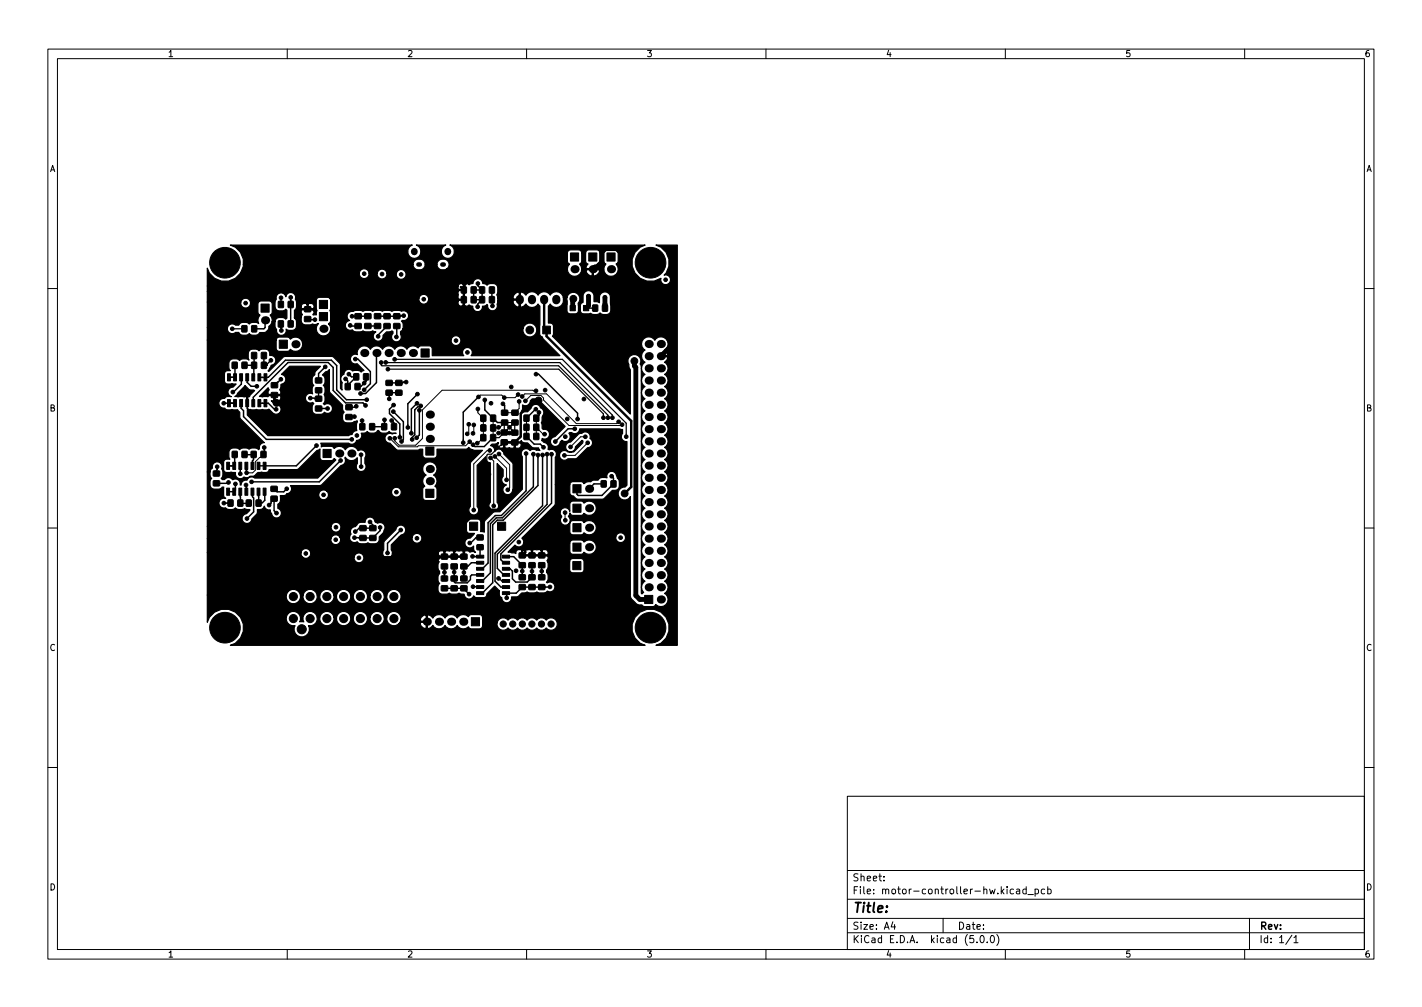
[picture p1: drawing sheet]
<svg xmlns="http://www.w3.org/2000/svg" width="297mm" height="210mm" viewBox="0 0 297 210" stroke-linecap="round" stroke-linejoin="round" font-family="sans-serif">
<defs><g id="words">
<text font-size="2.8" x="178" y="190.6">Title:</text>
<g font-size="2.1">
<text x="178" y="184">Sheet:</text>
<text x="178" y="186.7">File: motor-controller-hw.kicad_pcb</text>
<text x="178" y="196.9">KiCad E.D.A. kicad (5.0.0)</text>
<text x="178" y="194.1">Size: A4</text>
<text x="200" y="194.1">Date:</text>
<text x="263" y="194.1">Rev:</text>
<text x="263" y="196.9">Id: 1/1</text>
</g>
<g font-size="1.8">
<text x="35" y="11.9">1</text>
<text x="85" y="11.9">2</text>
<text x="135" y="11.9">3</text>
<text x="185" y="11.9">4</text>
<text x="235" y="11.9">5</text>
<text x="285" y="11.9">6</text>
<text x="10.3" y="35.9">A</text>
<text x="285.3" y="35.9">A</text>
<text x="10.3" y="85.9">B</text>
<text x="285.3" y="85.9">B</text>
<text x="10.3" y="135.9">C</text>
<text x="285.3" y="135.9">C</text>
<text x="10.3" y="185.9">D</text>
<text x="285.3" y="185.9">D</text>
<text x="35" y="199.9">1</text>
<text x="85" y="199.9">2</text>
<text x="135" y="199.9">3</text>
<text x="185" y="199.9">4</text>
<text x="235" y="199.9">5</text>
<text x="285" y="199.9">6</text>
</g>
</g></defs>
<g fill="none" stroke="#000" stroke-width=".21">
<path d="M10 10.2h277v190.1h-277zM12 12.2h273v186.1h-273zM60 10.2v2M110 10.2v2M160 10.2v2M210 10.2v2M260 10.2v2M10 60.2h2M285 60.2h2M55 94.9l-1.7 1.5v1.8l-.5 .5h-1.3M81.4 91.5l1.8 1.8h4l.2-.2h9.9l.8-.9M97.9 88.6v1.7l-.3 .3"/>
<path d="M99 88.7v1.6l-.2 .2M99.8 85.4v.8l1.2 1.1v4.1l-1.3 1.1M101 89.3v.1M102.3 94.1h-.5l-2.8 2.8v9.6M102.5 95.6l.6 .7v9.3M103 89.3v.1M103 87.3v4.1M103.4 95.3l2.4 2.5v2.4M104.2 94.8l2.3 2.2v4.9l-.4 .4M105.3 92.3v1.5l-.1 .1M105.4 88.2h2.2M105.4 88.2l1 1"/>
<path d="M108.2 82.4l-.6 .6h-2.3l-.5-.5h-4.5l-.4 .4M108.4 83.8v1.5l-.8 .9h-2.2M109.1 82.8l.5-.6h4.6l6.2 6.2h8.4l.4-.3M109.8 83.7l1.1-1.1h2.1l.5 .5v.4l5.4 5.3h10.9l.1-.1M110 87.3v3.8M112 81.6l-.7-.1h-19l-4.1 4.1v6l-1.4 1.4h-3.4l-1-1v-.5M112 89.2l1.5 1.5h.3M112.6 86.1v.6l-.6 .6v3.8M119.2 93.3h.1M122.3 91.2h-1l-2.1 2.1M122.8 92.5l-2.7 2.6h-2.2M10 110.2h2"/>
<path d="M118 107l.1 1.6M285 110.2h2M10 160.2h2M177 166.3h108v32h-108zM285 160.2h2M60 198.3v2M110 198.3v2M160 198.3v2M177 194.8h108M177 191.8h108M177 187.8h108M177 181.8h108"/>
<path d="M184.6 183.8v.1M184.6 183v.1M186.5 192.5l-.4 1h1M186.9 193v1M197 191.8v3M204.1 196.7v.1M204.9 195.4l.2-.1a.8 .8 0 0 1 .5 .8 .8 .8 0 0 1-.5 .7 1 1 0 0 1-.2-1.4zM206.2 196.7v.1M207 195.5l.2-.2a.8 .8 0 0 1 .5 .8 .8 .8 0 0 1-.5 .7l-.2-.1-.1-.4zM208.2 195.1a1.72 1.72 0 0 1 0 2.3M210 198.3v2M211.7 185.7l-.4-.1-.3 .3 .1 .7h.6"/>
<path d="M212.4 185.7h.5l.1 .9M213 186l-.5 .1-.2 .2 .2 .3h.5M214.4 185.7l-.5-.1-.3 .3 .2 .7h.6M214.4 185.1v1.5M214.7 186.8h1.2M216.2 185.7l.4-.1 .3 .3-.1 .7h-.6M216.2 185.6v1.5M218.2 185.7l-.4-.1-.3 .3 .1 .7h.6M218.9 185.7l.4-.1 .3 .3-.2 .7h-.5M218.9 185.1v1.5M260 198.3v2M261 191.8v6.5"/>
<path d="M269.9 195.3l-1.3 1.9M270.3 195.8l.4-.5v1.5M270.3 196.8h.8"/>
</g>
<g fill="#000" stroke="#000" stroke-width=".21">
<path d="M96.4 59.9h1v1.3h-1zM98.4 59.9h1.1l-.1 1.3h-1zM100.2 59.9h1v1.3h-1zM102.3 59.9h1l-.1 1.3h-1zM119.2 52.8h1.7v1.7h-1.7zM123 52.8h1.7v1.7h-1.7zM126.8 52.8h1.7v1.7h-1.7zM47.5 78h.6v1.5h-.6zM48.5 75.6l1 .1v1.2h-1zM48.8 78h.6v1.5h-.6zM50.1 78h.6v1.5h-.6zM50.5 68h1.1l-.1 1.3h-1z"/>
<path d="M50.6 75.6l1 .1v1.2h-1zM51.3 78h.6v1.5h-.6zM52.6 78h.6v1.5h-.6zM52.6 73.6h1v1.3l-1-.1zM52.6 75.6l1 .1v1.2h-1zM52.6 68h1v1.3h-1zM53.9 78h.6v1.5h-.6zM54.5 63.5h1.7v1.7h-1.7zM54.6 73.6h1v1.3l-1-.1zM54.6 75.6l1 .1v1.2h-1zM55.1 78h.6v1.5h-.6zM56.7 79.9h1.2l.1 1h-1.3z"/>
<path d="M58.2 67h1l-.1 1.3-1-.1zM58.2 62.9l1 .1v1.2h-1zM58.3 71h1.7v1.7h-1.7zM60.2 67h1v1.3l-1-.1zM60.2 62.9l1 .1v1.2h-1zM63.6 64.1h1.3v1h-1.2zM63.6 66.1h1.3v1h-1.2zM66.7 65.3h1.7v1.7h-1.7zM66.7 62.7h1.7v1.7h-1.7zM65.9 78.9h1.3v1l-1.3 .1zM73.9 78.1h1v1.2h-1zM74.2 67.6h1.2v1h-1.2z"/>
<path d="M74.2 65.5h1.2v1h-1.2zM76 78.1h1l-.1 1.2h-1zM76.2 65.5h1.2l.1 1h-1.3zM76.2 67.6l1.2-.1 .1 1-1.3 .1zM78.2 65.5h1.3v1h-1.2zM78.2 67.6l1.3-.1v1l-1.2 .1zM80.2 65.5h1.3v1h-1.3zM80.2 67.6h1.3v1h-1.3zM80.7 79.4h1.2v1l-1.2 .1zM82.3 65.5h1.2v1h-1.2zM82.3 67.6h1.2v1h-1.2zM82.7 79.4h1.2l.1 1-1.3 .1z"/>
<path d="M87.9 72.9h1.7v1.7h-1.7zM96.4 62h1v1.2h-1zM98.4 62h1.1l-.1 1.2h-1zM100.2 62h1v1.2h-1zM102.3 62h1l-.1 1.2h-1zM113.4 68.1h1.6v1.6h-1.6zM119.1 63.8h1.1v1.1h-1.1zM121.9 63.8h1.1v1.1h-1.1zM123.8 63.7h1v1.3l-1-.1zM125.9 63.7h1v1.3l-1-.1zM44.6 98.4l1.2-.1 .1 1.1h-1.3zM47.4 96.5h.6v1.5h-.6z"/>
<path d="M47.5 83.4h.6v1.5h-.6zM48.6 96.5h.6v1.5h-.6zM48.5 94.3h1v1.2h-1zM48.8 83.4h.6v1.5h-.6zM49.9 96.5h.6v1.5h-.6zM50.1 83.4h.6v1.5h-.6zM50.6 94.3h1v1.2h-1zM51.2 96.5h.6v1.5h-.6zM51.3 83.4h.6v1.5h-.6zM52.4 96.5h.6v1.5h-.6zM52.6 83.4h.6v1.5h-.6zM52.5 94.3h1v1.2h-1z"/>
<path d="M53.7 96.5h.6v1.5h-.6zM53.9 83.4h.6v1.5h-.6zM54.5 94.3h1.1l-.1 1.2h-1zM55 96.5h.6v1.5h-.6zM55.1 83.4h.6v1.5h-.6zM56.7 82h1.2l.1 1h-1.3zM65.9 81h1.3v1h-1.3zM65.9 84.8h1.3v1h-1.3zM65.9 82.7h1.3v1l-1.3 .1zM67.5 93.8h1.7v1.7h-1.7zM72.1 80.1h1.1l-.1 1.3-1-.1zM72.3 86.6h1.2v1h-1.2z"/>
<path d="M72.3 84.5h1.2v1h-1.2zM74.2 80.1h1v1.3l-1-.1zM75.2 88.5h1v1.2h-1zM77.2 88.5h1.1l-.1 1.2h-1zM79.8 88.5h1l-.1 1.2h-1zM80.7 81.5h1.2v1h-1.2zM81.8 88.5h1v1.2h-1zM82.7 81.5h1.2l.1 1h-1.3zM88.9 93.3h1.7v1.7h-1.7zM100.5 90.8h1l-.1 1.2h-1zM100.5 86.7h1l-.1 1.3-1-.1zM100.5 88.7h1l-.1 1.3h-1z"/>
<path d="M102.5 90.8h1v1.2h-1zM102.5 86.7h1v1.3l-1-.1zM102.5 88.7h1v1.3h-1zM104.7 91.8h1.2l.1 1-1.3 .1zM104.7 89.8h1.2l.1 1h-1.3zM104.8 87.7h1.2l.1 1h-1.3zM104.8 85.7l1.2-.1 .1 1.1h-1.3zM106.9 89.8h1.2l.1 1-1.3 .1zM106.9 91.9h1.2l.1 1h-1.3zM106.9 85.7l1.3-.1v1.1h-1.2zM106.9 87.7h1.3v1h-1.2zM109.5 86.7h1v1.3l-1-.1z"/>
<path d="M109.5 90.5h1v1.3l-1-.1zM109.5 88.6h1v1.3l-1-.1zM111.5 86.7h1v1.3l-1-.1zM111.5 90.5h1v1.3l-1-.1zM111.5 88.6h1v1.3l-1-.1zM44.6 100.4h1.2l.1 1h-1.3zM47.4 101.9h.6v1.5h-.6zM47.6 104.4h1.1l-.1 1.3h-1zM48.6 101.9h.6v1.5h-.6zM49.9 101.9h.6v1.5h-.6zM49.7 104.4h1v1.3h-1zM51.2 101.9h.6v1.5h-.6z"/>
<path d="M51.5 104.4h1l-.1 1.3h-1zM52.4 101.9h.6v1.5h-.6zM53.7 101.9h.6v1.5h-.6zM53.5 104.4h1v1.3h-1zM55 101.9h.6v1.5h-.6zM56.6 103.6h1.3v1h-1.3zM56.6 101.6l1.3-.1v1.1h-1.3zM75.2 111.8h1.2l.1 1h-1.3zM75.2 109.8h1.2l.1 1h-1.3zM77.2 109.8h1.3v1h-1.2zM77.2 111.8h1.3v1h-1.2zM88.9 102.2h1.7v1.7h-1.7z"/>
<path d="M92.2 115.7h1.2l.1 1h-1.3zM92.2 117.8l1.2-.1 .1 1-1.3 .1zM94.2 117.8l1.3-.1v1l-1.2 .1zM94.2 115.7h1.3v1h-1.2zM96.3 115.7h1.2v1h-1.2zM96.3 117.8l1.2-.1v1l-1.2 .1zM98.1 109h1.7v1.7h-1.7zM99.7 111.7h1.2v1h-1.2zM99.7 113.8l1.2-.1v1l-1.2 .1zM99.5 119.7h1.5v.6h-1.5zM99.5 118.5h1.5v.6h-1.5zM99.5 117.2h1.5v.6h-1.5z"/>
<path d="M99.5 115.9h1.5v.6h-1.5zM103.9 109h1.7v1.7h-1.7zM104.9 115.9h1.5v.6h-1.5zM104.9 117.2h1.5v.6h-1.5zM104.9 118.5h1.5v.6h-1.5zM104.9 119.7h1.5v.6h-1.5zM108.5 120h1.2v1l-1.2 .1zM108.5 115.5l1.2-.1v1l-1.2 .1zM108.5 117.5h1.2v1h-1.2zM110.5 120h1.2l.1 1-1.3 .1zM110.5 117.5h1.2l.1 1h-1.3zM110.5 115.5l1.2-.1 .1 1-1.3 .1z"/>
<path d="M112.5 120h1.3v1l-1.3 .1zM112.5 115.5l1.3-.1v1l-1.3 .1zM112.5 117.5h1.3v1h-1.3zM119.6 117.3h1.7v1.7h-1.7zM119.7 105.3h1.7v1.7h-1.7zM119.7 113.4h1.7v1.7h-1.7zM119.7 101.2h1.7v1.7h-1.7zM119.7 109.3h1.7v1.7h-1.7zM125.6 100.4h1v1.3l-1-.1zM127.7 100.4h1l-.1 1.3-1-.1zM92.2 120.3h1.2l.1 1h-1.3zM92.2 122.3h1.2l.1 1-1.3 .1z"/>
<path d="M94.2 122.3h1.3v1l-1.2 .1zM94.2 120.3h1.3v1h-1.2zM96.3 120.3h1.2v1h-1.2zM96.3 122.3h1.2v1l-1.2 .1zM98.5 129h1.7v1.7h-1.7zM99.5 123.5h1.5v.6h-1.5zM99.5 122.3h1.5v.6h-1.5zM99.5 121h1.5v.6h-1.5zM104.9 121h1.5v.6h-1.5zM104.9 122.3h1.5v.6h-1.5zM104.9 123.5h1.5v.6h-1.5zM108.5 122.1h1.2v1h-1.2z"/>
<path d="M110.5 122.1h1.2l.1 1h-1.3zM112.5 122.1h1.3v1h-1.3zM134.7 124.3h1.7v1.7h-1.7z"/>
<circle cx="44.6" cy="54.9" r=".4"/>
<circle cx="45.3" cy="56.6" r=".4"/>
<circle cx="45.3" cy="53.2" r=".4"/>
<circle cx="47" cy="52.5" r=".4"/>
<circle cx="47" cy="57.3" r=".4"/>
<circle cx="47" cy="54.9" r="3.2"/>
<circle cx="48.7" cy="56.6" r=".4"/>
<circle cx="48.7" cy="53.2" r=".4"/>
<circle cx="49.4" cy="54.9" r=".4"/>
<circle cx="76.1" cy="57.1" r=".38"/>
<circle cx="79.8" cy="57.2" r=".38"/>
<circle cx="83.8" cy="57.3" r=".38"/>
<circle cx="97.1" cy="59.2" r=".38"/>
<circle cx="99.8" cy="59.2" r=".38"/>
<circle cx="132.4" cy="58.1" r=".71"/>
<circle cx="133.5" cy="54.9" r=".4"/>
<circle cx="134.2" cy="56.6" r=".4"/>
<circle cx="134.2" cy="53.2" r=".4"/>
<circle cx="135.9" cy="52.5" r=".4"/>
<circle cx="135.9" cy="57.3" r=".4"/>
<circle cx="135.9" cy="54.9" r="3.2"/>
<circle cx="137.6" cy="56.6" r=".4"/>
<circle cx="137.6" cy="53.2" r=".4"/>
<circle cx="138.3" cy="54.9" r=".4"/>
<circle cx="139" cy="58.4" r=".38"/>
<circle cx="48.5" cy="68.7" r=".38"/>
<circle cx="51.3" cy="63.3" r=".38"/>
<circle cx="56.6" cy="75.2" r=".38"/>
<circle cx="58.7" cy="79.2" r=".38"/>
<circle cx="58.7" cy="62.2" r=".38"/>
<circle cx="58.8" cy="69" r=".38"/>
<circle cx="60.7" cy="62.1" r=".38"/>
<circle cx="65.7" cy="64.6" r=".38"/>
<circle cx="65.8" cy="66.7" r=".38"/>
<circle cx="67.9" cy="76.6" r=".38"/>
<circle cx="72.2" cy="79.1" r=".38"/>
<circle cx="72.9" cy="78.1" r=".38"/>
<circle cx="73.2" cy="67.9" r=".38"/>
<circle cx="73.5" cy="66" r=".38"/>
<circle cx="74.2" cy="75" r=".38"/>
<circle cx="79" cy="70.2" r=".38"/>
<circle cx="79.6" cy="75.7" r=".38"/>
<circle cx="80.6" cy="75.7" r=".38"/>
<circle cx="81" cy="77.1" r=".38"/>
<circle cx="82.4" cy="75" r=".38"/>
<circle cx="82.8" cy="70.4" r=".38"/>
<circle cx="84.3" cy="65.9" r=".38"/>
<circle cx="84.8" cy="79.8" r=".38"/>
<circle cx="88.5" cy="62.5" r=".38"/>
<circle cx="95.3" cy="71.1" r=".38"/>
<circle cx="96.9" cy="64" r=".38"/>
<circle cx="97.6" cy="73.6" r=".38"/>
<circle cx="99.8" cy="64.1" r=".38"/>
<circle cx="102.9" cy="63.9" r=".38"/>
<circle cx="110.7" cy="68.9" r=".8"/>
<circle cx="112" cy="78.1" r=".38"/>
<circle cx="119.8" cy="62.4" r=".71"/>
<circle cx="122.9" cy="61.8" r=".38"/>
<circle cx="126.4" cy="62.1" r=".38"/>
<circle cx="132.5" cy="75.4" r=".71"/>
<circle cx="45.4" cy="97.5" r=".38"/>
<circle cx="46.7" cy="84.2" r=".38"/>
<circle cx="48.6" cy="81.9" r=".38"/>
<circle cx="50.2" cy="98.9" r=".38"/>
<circle cx="51.5" cy="98.7" r=".38"/>
<circle cx="53.7" cy="80.7" r=".38"/>
<circle cx="55.2" cy="93.4" r=".38"/>
<circle cx="55.7" cy="86.9" r=".38"/>
<circle cx="57.7" cy="85.5" r=".38"/>
<circle cx="57.8" cy="84.1" r=".71"/>
<circle cx="64.8" cy="83.1" r=".38"/>
<circle cx="66.1" cy="93" r=".38"/>
<circle cx="68.4" cy="85.3" r=".38"/>
<circle cx="71.1" cy="96.2" r=".38"/>
<circle cx="73.5" cy="91.7" r=".38"/>
<circle cx="74" cy="87" r=".38"/>
<circle cx="74.4" cy="84.8" r=".38"/>
<circle cx="74.5" cy="90.9" r=".38"/>
<circle cx="75.3" cy="82.2" r=".38"/>
<circle cx="75.4" cy="94.9" r=".38"/>
<circle cx="75.4" cy="97.4" r=".38"/>
<circle cx="75.6" cy="87.8" r=".38"/>
<circle cx="76.1" cy="80" r=".38"/>
<circle cx="76.1" cy="81.4" r=".38"/>
<circle cx="76.4" cy="84.7" r=".38"/>
<circle cx="76.6" cy="83.5" r=".38"/>
<circle cx="80.3" cy="87.6" r=".38"/>
<circle cx="81.3" cy="83.3" r=".38"/>
<circle cx="81.4" cy="91.5" r=".38"/>
<circle cx="81.8" cy="87.8" r=".38"/>
<circle cx="82.2" cy="85.9" r=".38"/>
<circle cx="82.2" cy="84.6" r=".38"/>
<circle cx="82.4" cy="91.5" r=".38"/>
<circle cx="83.5" cy="91.3" r=".38"/>
<circle cx="83.9" cy="92.2" r=".38"/>
<circle cx="85.2" cy="89.2" r=".38"/>
<circle cx="85.9" cy="90.5" r=".38"/>
<circle cx="86.1" cy="91.7" r=".38"/>
<circle cx="87" cy="91.4" r=".38"/>
<circle cx="87.1" cy="84.2" r=".38"/>
<circle cx="87.2" cy="82.3" r=".38"/>
<circle cx="87.6" cy="85.7" r=".38"/>
<circle cx="87.9" cy="84.7" r=".38"/>
<circle cx="96.8" cy="92.4" r=".38"/>
<circle cx="97.6" cy="90.6" r=".38"/>
<circle cx="97.9" cy="88.6" r=".38"/>
<circle cx="98.1" cy="92.2" r=".38"/>
<circle cx="98.8" cy="90.5" r=".38"/>
<circle cx="98.8" cy="92.9" r=".38"/>
<circle cx="99" cy="88.7" r=".38"/>
<circle cx="99.7" cy="92.5" r=".38"/>
<circle cx="99.8" cy="85.4" r=".38"/>
<circle cx="99.9" cy="82.9" r=".38"/>
<circle cx="101.3" cy="83.5" r=".38"/>
<circle cx="102.1" cy="99" r=".38"/>
<circle cx="102.3" cy="94.1" r=".38"/>
<circle cx="102.5" cy="95.6" r=".38"/>
<circle cx="102.6" cy="84.2" r=".38"/>
<circle cx="103.4" cy="95.3" r=".38"/>
<circle cx="104.1" cy="90.4" r=".38"/>
<circle cx="104.1" cy="89.2" r=".38"/>
<circle cx="104.2" cy="94.8" r=".38"/>
<circle cx="105.1" cy="84.3" r=".38"/>
<circle cx="105.2" cy="93.9" r=".38"/>
<circle cx="105.3" cy="83" r=".38"/>
<circle cx="106.4" cy="89.2" r=".38"/>
<circle cx="106.4" cy="90.4" r=".38"/>
<circle cx="106.8" cy="80.8" r=".38"/>
<circle cx="108.2" cy="82.4" r=".38"/>
<circle cx="108.4" cy="83.8" r=".38"/>
<circle cx="109.1" cy="82.8" r=".38"/>
<circle cx="109.8" cy="83.7" r=".38"/>
<circle cx="109.9" cy="94.7" r=".38"/>
<circle cx="111.4" cy="94.8" r=".38"/>
<circle cx="111.9" cy="85.4" r=".38"/>
<circle cx="112" cy="81.6" r=".38"/>
<circle cx="112.4" cy="95" r=".38"/>
<circle cx="112.5" cy="83.6" r=".71"/>
<circle cx="112.6" cy="86.1" r=".38"/>
<circle cx="113.3" cy="95" r=".38"/>
<circle cx="113.5" cy="93.4" r=".38"/>
<circle cx="113.8" cy="90.7" r=".38"/>
<circle cx="113.9" cy="81.5" r=".38"/>
<circle cx="114.3" cy="94.8" r=".38"/>
<circle cx="115.2" cy="94.8" r=".38"/>
<circle cx="116" cy="92.2" r=".38"/>
<circle cx="117.9" cy="95.1" r=".38"/>
<circle cx="118.1" cy="91.2" r=".38"/>
<circle cx="118.5" cy="87.5" r=".38"/>
<circle cx="119.2" cy="93.3" r=".38"/>
<circle cx="120.1" cy="89.5" r=".38"/>
<circle cx="120.7" cy="87.5" r=".38"/>
<circle cx="122" cy="83.3" r=".38"/>
<circle cx="122.3" cy="91.2" r=".38"/>
<circle cx="122.8" cy="92.5" r=".38"/>
<circle cx="126" cy="87.2" r=".38"/>
<circle cx="127" cy="87.2" r=".38"/>
<circle cx="127.8" cy="99.4" r=".38"/>
<circle cx="127.9" cy="87.2" r=".38"/>
<circle cx="129.2" cy="88.1" r=".38"/>
<circle cx="129.9" cy="88.7" r=".38"/>
<circle cx="130.8" cy="91.2" r=".38"/>
<circle cx="46.8" cy="105" r=".38"/>
<circle cx="47.7" cy="100.7" r=".38"/>
<circle cx="49.2" cy="101" r=".38"/>
<circle cx="51.4" cy="101.3" r=".38"/>
<circle cx="51.6" cy="108.3" r=".38"/>
<circle cx="52.6" cy="100.6" r=".38"/>
<circle cx="56.2" cy="105.5" r=".38"/>
<circle cx="57.8" cy="107.1" r=".38"/>
<circle cx="59.9" cy="102.1" r=".38"/>
<circle cx="62.2" cy="115.5" r=".71"/>
<circle cx="63.9" cy="115.6" r=".38"/>
<circle cx="67.6" cy="103.3" r=".38"/>
<circle cx="70.1" cy="112.7" r=".38"/>
<circle cx="70.2" cy="110.1" r=".38"/>
<circle cx="74" cy="112.3" r=".38"/>
<circle cx="74.2" cy="111" r=".38"/>
<circle cx="75" cy="116.5" r=".38"/>
<circle cx="77.3" cy="109" r=".38"/>
<circle cx="79.4" cy="110.1" r=".38"/>
<circle cx="80.9" cy="115.5" r=".38"/>
<circle cx="82.8" cy="102.8" r=".38"/>
<circle cx="83.7" cy="110.7" r=".38"/>
<circle cx="87.1" cy="112.4" r=".38"/>
<circle cx="91.1" cy="116.4" r=".71"/>
<circle cx="92.8" cy="119.5" r=".38"/>
<circle cx="94.9" cy="119.5" r=".38"/>
<circle cx="96.9" cy="119.5" r=".38"/>
<circle cx="98.1" cy="113.4" r=".38"/>
<circle cx="98.7" cy="116.2" r=".38"/>
<circle cx="99" cy="106.5" r=".38"/>
<circle cx="101.8" cy="106.4" r=".71"/>
<circle cx="103.1" cy="105.6" r=".38"/>
<circle cx="105.8" cy="100.2" r=".38"/>
<circle cx="106.1" cy="102.3" r=".38"/>
<circle cx="107.8" cy="119.2" r=".38"/>
<circle cx="108.4" cy="113.2" r=".38"/>
<circle cx="109.1" cy="119.2" r=".38"/>
<circle cx="110.1" cy="114" r=".71"/>
<circle cx="111.1" cy="119.3" r=".38"/>
<circle cx="113.2" cy="119.3" r=".38"/>
<circle cx="118" cy="107" r=".38"/>
<circle cx="118.1" cy="108.6" r=".38"/>
<circle cx="129.6" cy="112.3" r=".38"/>
<circle cx="130.5" cy="103" r=".71"/>
<circle cx="44.6" cy="131.1" r=".4"/>
<circle cx="45.3" cy="129.4" r=".4"/>
<circle cx="45.3" cy="132.8" r=".4"/>
<circle cx="47" cy="133.5" r=".4"/>
<circle cx="47" cy="128.7" r=".4"/>
<circle cx="47" cy="131.1" r="3.2"/>
<circle cx="48.7" cy="132.8" r=".4"/>
<circle cx="48.7" cy="129.4" r=".4"/>
<circle cx="49.4" cy="131.1" r=".4"/>
<circle cx="61.3" cy="124.6" r=".85"/>
<circle cx="61.3" cy="129.2" r=".85"/>
<circle cx="63" cy="131.4" r=".95"/>
<circle cx="64.8" cy="124.6" r=".85"/>
<circle cx="64.8" cy="129.2" r=".85"/>
<circle cx="68.3" cy="124.6" r=".85"/>
<circle cx="68.3" cy="129.2" r=".85"/>
<circle cx="71.8" cy="124.6" r=".85"/>
<circle cx="71.8" cy="129.2" r=".85"/>
<circle cx="75.3" cy="124.6" r=".85"/>
<circle cx="75.3" cy="129.2" r=".85"/>
<circle cx="78.8" cy="124.6" r=".85"/>
<circle cx="78.8" cy="129.2" r=".85"/>
<circle cx="82.3" cy="124.6" r=".85"/>
<circle cx="82.3" cy="129.2" r=".85"/>
<circle cx="98" cy="124" r=".38"/>
<circle cx="98.8" cy="122.5" r=".38"/>
<circle cx="104.1" cy="120.8" r=".38"/>
<circle cx="105.1" cy="130.3" r=".65"/>
<circle cx="105.8" cy="124.8" r=".38"/>
<circle cx="107.1" cy="130.3" r=".65"/>
<circle cx="109.1" cy="130.3" r=".65"/>
<circle cx="111.1" cy="130.3" r=".65"/>
<circle cx="113.1" cy="130.3" r=".65"/>
<circle cx="114.9" cy="122.5" r=".38"/>
<circle cx="115.1" cy="130.3" r=".65"/>
<circle cx="133.5" cy="131.1" r=".4"/>
<circle cx="134.2" cy="129.4" r=".4"/>
<circle cx="134.2" cy="132.8" r=".4"/>
<circle cx="135.9" cy="128.7" r=".4"/>
<circle cx="135.9" cy="133.5" r=".4"/>
<circle cx="135.9" cy="131.1" r="3.2"/>
<circle cx="137.6" cy="129.4" r=".4"/>
<circle cx="137.6" cy="132.8" r=".4"/>
<circle cx="138.3" cy="131.1" r=".4"/>
</g>
<path d="M86.5 52.5v.1M93.5 52.5v.1" fill="none" stroke="#000" stroke-width="1.4"/>
<path d="M87.4 55.2h.3M92.4 55.2h.3" fill="none" stroke="#000" stroke-width=".95"/>
<g fill="#000">
<circle cx="120" cy="56.2" r=".85"/>
<circle cx="123.8" cy="56.2" r=".85"/>
<circle cx="127.6" cy="56.2" r=".85"/>
<circle cx="55.4" cy="66.9" r=".85"/>
<circle cx="61.7" cy="71.9" r=".85"/>
<circle cx="67.6" cy="68.7" r=".85"/>
<circle cx="76.1" cy="73.7" r=".85"/>
<circle cx="78.6" cy="73.7" r=".85"/>
<circle cx="81.2" cy="73.7" r=".85"/>
<circle cx="83.7" cy="73.7" r=".85"/>
<circle cx="86.3" cy="73.7" r=".85"/>
<circle cx="135.5" cy="76.9" r=".85"/>
<circle cx="135.5" cy="71.8" r=".85"/>
<circle cx="135.5" cy="74.4" r=".85"/>
<circle cx="135.5" cy="79.4" r=".85"/>
<circle cx="138" cy="76.9" r=".85"/>
<circle cx="138" cy="79.4" r=".85"/>
<circle cx="138" cy="74.4" r=".85"/>
<circle cx="138" cy="71.8" r=".85"/>
<circle cx="70.9" cy="94.7" r=".85"/>
<circle cx="73.4" cy="94.7" r=".85"/>
<circle cx="89.8" cy="91.6" r=".85"/>
<circle cx="89.8" cy="89.1" r=".85"/>
<circle cx="89.8" cy="86.6" r=".85"/>
<circle cx="89.8" cy="97.9" r=".85"/>
<circle cx="135.5" cy="94.7" r=".85"/>
<circle cx="135.5" cy="99.8" r=".85"/>
<circle cx="135.5" cy="87.1" r=".85"/>
<circle cx="135.5" cy="82" r=".85"/>
<circle cx="135.5" cy="97.2" r=".85"/>
<circle cx="135.5" cy="89.6" r=".85"/>
<circle cx="135.5" cy="84.5" r=".85"/>
<circle cx="135.5" cy="92.1" r=".85"/>
<circle cx="138" cy="92.1" r=".85"/>
<circle cx="138" cy="84.5" r=".85"/>
<circle cx="138" cy="94.7" r=".85"/>
<circle cx="138" cy="89.6" r=".85"/>
<circle cx="138" cy="87.1" r=".85"/>
<circle cx="138" cy="99.8" r=".85"/>
<circle cx="138" cy="97.2" r=".85"/>
<circle cx="138" cy="82" r=".85"/>
<circle cx="89.8" cy="100.5" r=".85"/>
<circle cx="123.1" cy="114.2" r=".85"/>
<circle cx="123.1" cy="110.2" r=".85"/>
<circle cx="123.1" cy="106.1" r=".85"/>
<circle cx="123.1" cy="102.1" r=".85"/>
<circle cx="135.5" cy="115" r=".85"/>
<circle cx="135.5" cy="109.9" r=".85"/>
<circle cx="135.5" cy="107.4" r=".85"/>
<circle cx="135.5" cy="112.5" r=".85"/>
<circle cx="135.5" cy="104.8" r=".85"/>
<circle cx="135.5" cy="117.5" r=".85"/>
<circle cx="135.5" cy="102.3" r=".85"/>
<circle cx="138" cy="117.5" r=".85"/>
<circle cx="138" cy="112.5" r=".85"/>
<circle cx="138" cy="109.9" r=".85"/>
<circle cx="138" cy="104.8" r=".85"/>
<circle cx="138" cy="102.3" r=".85"/>
<circle cx="138" cy="115" r=".85"/>
<circle cx="138" cy="107.4" r=".85"/>
<circle cx="89.2" cy="129.8" r=".85"/>
<circle cx="91.7" cy="129.8" r=".85"/>
<circle cx="94.2" cy="129.8" r=".85"/>
<circle cx="96.8" cy="129.8" r=".85"/>
<circle cx="135.5" cy="122.6" r=".85"/>
<circle cx="135.5" cy="120.1" r=".85"/>
<circle cx="138" cy="125.2" r=".85"/>
<circle cx="138" cy="122.6" r=".85"/>
<circle cx="138" cy="120.1" r=".85"/>
</g>
<path d="M108.6 62.4v.3M111.1 62.4v.3M113.7 62.4v.3M116.2 62.4v.3" fill="none" stroke="#000" stroke-width="1.7"/>
<g fill="none" stroke="#000" stroke-width=".3">
<path d="M97.1 59.2v1.2l-.2 .1v3.5M99.8 59.2v.5l.9 .8M49 76.3l.1 .1v2.3l-1.3 .1M50.4 78.8v1.4l-1.8 1.7M51.1 76.3h1.9v2.3l-.1 .1M51.6 78.8v1l.8 .9h1.3M53.1 74.2v2.1M54.2 78.8h1.9l3.5-3.6h9.6l1.1 1.1v5.1l2.1 2.1h4.2M54.8 78.8h.1M55.1 66.6l.3 .3v1.5l-.3 .3h-2M55.1 74.2v2.1h.7v-.3l.8-.8M58.7 67.6l.1 1.4"/>
<path d="M58.7 79.2l-1.4 1.2M58.7 63.5v.1M58.7 62.2v1.3M60.7 63.6h.1M60.7 62.1v5.5M60.7 62.8h.1M64.3 64.6h1.4M64.3 66.6l.1 .1h1.4M67.9 76.6l-1.4 1.4v1.4M72.2 79.1l.4 .5v1.1M72.9 78.1l.5 .6h1l-1.8 1.8M73.2 67.9l.1 .2h1.5"/>
<path d="M74.2 75h.6l2.6 2.6v2.5l-1.3 1.3M74.8 66h.1M76.5 78.7v.9l-1.1 1.1h-.7M76.8 66h-3.3M76.8 68.1h2.1M78.6 73.7v6.2l-2.2 2.3h-1.1M80.8 66h.1M80.8 68.1l-1.8 1.8v.3M82.9 68.1l-.1 2.3M84.3 65.9l-.6 .1h-4.8M84.8 79.8h-.5l-.2 .1h-2.8M96.9 62.6h.1"/>
<path d="M100.7 60.5v2.1M100.7 60.5h-1.8v2.1h1.8M100.7 62.6l-.9 .9v.6M102.8 60.5l.1 3.4M112 78.1h.5l8.1 8.2v1.2M122.4 64.3h1.9M45.4 97.5l-.2 1.4M46.7 84.2h2.4M46.7 84.2h.1M48.4 84.2h.7M49 94.9v2.2l-.2 .2h-1.1M50.2 97.3v1.6"/>
<path d="M50.4 84.2v1l.5 .5v1.3l4.7 4.7h17.9M51.1 94.9l1.9 .1v1l-.3 .2v1.1M51.5 97.3v1.4M51.6 84.2v1l1.7 1.7h2.4M52.9 84.2v-1.2l7.3-7.3h8.4l1 1v4.8l2.6 2.6h3.6l.6 .6M54.2 84.2h1.2M55.2 93.4v1.3l-.2 .2M55.4 84.2h.7l1.3 1.3h.3M65.9 92.8l.2 .2-4.2 4.3h-7.9M66.5 81.5v1.7l-1.7-.1M67.4 85.3h-.1M68.4 85.3h-1.9"/>
<path d="M68.4 85.3h.1M71.1 96.2l-4.4 4.4h-14.1M74 87l-1.1 .1M74.4 84.8l-.2 .2h-1.3M75.4 94.9v2.5M75.6 87.8l.1 1.3M80.3 87.6v1.5h-2.6M81.8 87.8l.5 .5v.8M82.2 85.9l2.1 2.1v3.8l-.4 .4M82.2 84.6l-.8 .8v1l2.1 2.1v2.8M83.3 82h-2v1.3M87.1 84.2l-1.2 1.2v5.1"/>
<path d="M87.2 82.3l-2 2v4.9M87.6 85.7v5.1l-.6 .6M87.9 84.7l-.2 .3h-.4l-.7 .6v5.2l-.5 .5v.4M99.9 82.9l-3.1 3.2v6.3M101.3 83.5v2.1l2.6 2.6h1.5M103 91.4l-1.9 1.8h-1.9l-.4-.3M105.1 84.3l.3 .4v1.5M107.6 88.2l-1.2 1M109.9 94.7v7.8l-5.2 5.1h-1.2l-1.5 1.6v8.4l-1.3 1.2h-.4M110 91.1l1.6 1.6h1.3l.6 .7M111.4 94.8v6.8l-6.5 6.5h-1.2l-1.3 1.3v10.2l-1.7 1.7h-.4M111.9 85.4l-1.9 1.9"/>
<path d="M112.4 95v6.4l-7.3 7.2h-1.2l-1 1v12.1l-2.2 2.1h-.4M113.3 95v10.6l-9.9 9.9v5.8l1.2 1.3h1.1M114.3 94.8v10.5l-10.4 10.4v3l1.3 1.3h.5M115.2 94.8v10.3l-10.6 10.6v1.2l.6 .6h.5M120.1 89.5h-1.4l-2.7 2.7M127.8 99.4l.4 .4v1.2l-2.5 2.4h-4.9l-.3-.2v-1.1M47.7 100.7l-.2 .2h-2.3M48.2 105h-1.4M49.2 101v1.4l-.3 .3h-1.2M50.2 102.7v2.3l1.7 .1M51.4 101.3l.1 1.4M52.7 102.7v1l.3 .3v2.9l-1.4 1.4"/>
<path d="M55.3 102.6v1.9l-.5 .5h-.8v-2.3M56.2 105.5l.4-.5v-.3l.7-.6v2.5l.5 .5M59.9 102.1l-.6 .6h-1.4l-.6-.6M77.3 109l.6 .6v.7h-2.9l-.8 .7M77.4 109.1h.1M79.4 110.1v.7l-1.5 1.5h-3.9M83.7 110.7l-2.8 2.7v2.1M92.8 116.2h4.1M92.8 118.3v2.5M94.9 118.3v3.2l.2 .2h2.5l.7-.7v-.7l.3-.3h1.7M100.3 114.3v1.9h-1.6M100.3 112.2h-.8l-1.1 1.1-.3 .1"/>
<path d="M100.3 117.5h-1.8l-.8 .8h-.8v2.5M105.7 116.2h1.6l1.8 1.8v2.5M109.1 116h4.1M111.1 118v2.5l-1 1h-2.4l-.7-.7v-1.6l-.4-.4h-.9M113.2 118v2.5M126.1 101h-2l-1 1.1M92.8 122.8h4.1l1.1 1.2M98.8 122.5l1.5 .1M104.1 120.8l.7 .5h.9M114 122.6h.1M114.9 122.5l-5.8 .1-1.3 1.2h-2.1l.1 .2v.8"/>
</g>
<path d="M96.3 59.9l.6 .6M132.4 58.1v1.1l.2 .1M108.6 62.6v1.5l-1.3 1.2h-9.2l-1.2-1.3M113.7 62.6v5.8l.5 .5v1.3l17.7 17.7v13.8l-1.4 1.3M57.3 82.5v1.2l.5 .4M105.2 93.9l2.4 2.4v7l-3.2 3.1h-2.6l-1.3 1.4h-1.9l-1.7 1.7v6.7M112.5 83.6l-.6 .6h-1l-2.1 2.1v4.8l-1.3 1.3-2.2-.1M62.2 115.5l2.5 2.5h11.1l1.6-1.6h15.3l.1-.2M110.1 114v.4l-.4 .3v.6l-.6 .7" fill="none" stroke="#000" stroke-width=".51"/>
<path d="M48.5 68.7h2.5M79.6 75.7v.5l.2 .2h36.9l10.3 10.3v.5M80.6 75.7h36.4l10.9 11v.5M81 77.1h35.7l9.3 9.3v.8M82.4 75h35.1l13.3 13.4v2.8M105.3 92.3l-2.6 2.5h-.8l-.2 .3v3.5l.4 .4M105.3 90.3h.1M105.3 88.3v2M105.4 88.2l-1.1 1.2h-1.3M107.5 90.3l-1.1-1.1-2.2 2.2h-1.2M107.6 88.2l-.1 2.1" fill="none" stroke="#000" stroke-width=".25"/>
<path d="M123.8 56.2l.5-.5h.4l1-1v-2l.8-.8h2.3l1.2 1.2v3.6l10.1 10.1v5.6l-2.1 2M119.8 62.4l-.2 .4v1.5M119.8 62.4h.1M122.9 61.8v2l-.5 .5M126.4 63.5h.1M126.4 62.1v2.2M132.5 75.4v1l.3 .3v47.6l.8 .9h1.9" fill="none" stroke="#000" stroke-width="1"/>
<path d="M43.3 56a3.8 3.8 0 0 0 3.2 2.7 3.8 3.8 0 0 0 3.8-1.8h24.8v.4a1.03 1.03 0 0 0 1.1 .9 1.03 1.03 0 0 0 .9-1.2h1.7v.4a1.03 1.03 0 0 0 1.2 .8 1.03 1.03 0 0 0 .8-1.1h2v.4a1.04 1.04 0 0 0 1.6 .7 1.04 1.04 0 0 0 0-1.8 1.04 1.04 0 0 0-1.6 .7l-2-.1a1.04 1.04 0 0 0-1-.8 1.04 1.04 0 0 0-1 .8l-1.7-.1a1.04 1.04 0 0 0-1-.8 1.04 1.04 0 0 0-1 .8h-24.8l.5-1.3v-.4h35.5a1.29 1.29 0 0 0 1.2 1.2 1.29 1.29 0 0 0 1.3-1.2h2.5v.5a1.41 1.41 0 0 0 1.9 .5h25.3l.1 .6a1.5 1.5 0 0 0 1.5 .9 1.5 1.5 0 0 0 1.4-1.1h.9l.5 .8 .6 .2 .2-.1v-1.2h.3v1.2a.99 .99 0 0 0 1.1-1.2h-2.6l-.1 .3h-.9v-.4h4.6l.1 .6a1.51 1.51 0 0 0 2.3 .7 1.51 1.51 0 0 0 .2-2.4l.2-.1 .2-.5v-1.9l-.6-.4h-1.7a.65 .65 0 0 0-.7 .6v1.7l.2 .5 .3 .1-.4 .5-.1 .6h-4.6l-.1-.6-.3-.5 .2-.1 .2-.5v-1.7h.8l.1 2 .4 .3-.4 .7 .1 .3h2.6l.2-.3-.5-.7 .3-.1 .2-.5v-1.9l-.6-.4h-1.7a.65 .65 0 0 0-.7 .6h-.8l-.4-.6h-1.9a.65 .65 0 0 0-.7 .6v1.7l.2 .5 .3 .1-.4 .5-.1 .6h-25.3l.3-.2a1.25 1.25 0 0 0-.6-1.9 1.25 1.25 0 0 0-1.6 1.1h-2.5l-.1-.4a1.32 1.32 0 0 0-1.4-.7 1.32 1.32 0 0 0-1 1.1h-35.5v-1.1l-.6-1.4-1-1.1-1.1-.4h38a1.43 1.43 0 0 0-.7 2.2 1.43 1.43 0 0 0 2.3 0 1.43 1.43 0 0 0-.7-2.2h6a1.43 1.43 0 0 0-.6 2.2 1.43 1.43 0 0 0 2.3 0 1.43 1.43 0 0 0-.7-2.2h40.8l-1.1 .4a3.9 3.9 0 0 0-1.1 5.4 3.9 3.9 0 0 0 5.5 1.1 1.03 1.03 0 0 0 .8 1.3 1.03 1.03 0 0 0 1.2-1.1 1.03 1.03 0 0 0-1.4-.9 3.8 3.8 0 0 0-1.7-6.2h4.5v83.5h-4.5l1.1-.4a3.9 3.9 0 0 0 .6-6.1 3.9 3.9 0 0 0-6.1 .8 3.9 3.9 0 0 0 2.2 5.7h-86.7l1.1-.4a3.9 3.9 0 0 0 1-5.4h9.6v.6a1.5 1.5 0 0 0 1.8 1.1 1.6 1.6 0 0 0 1.4 2.4 1.6 1.6 0 0 0 1.4-2.4 1.5 1.5 0 0 0 1.9-1.7h.5v.6a1.51 1.51 0 0 0 1.8 1.1 1.51 1.51 0 0 0 1.2-1.7h.5v.6a1.51 1.51 0 0 0 1.8 1.1 1.51 1.51 0 0 0 1.2-1.7h.5v.6a1.51 1.51 0 0 0 1.8 1.1 1.51 1.51 0 0 0 1.2-1.7h.5v.6a1.51 1.51 0 0 0 1.8 1.1 1.51 1.51 0 0 0 1.2-1.7h.5v.6a1.49 1.49 0 0 0 1.1 1.1 1.49 1.49 0 0 0 1.5-.4h4.3l.3 .5 .8 .6 .2-.2v-1.2h-1.2l-.1 .3h-4.3l.4-.7h3.9l.1 .2h1.2v-1.2h.3v2.6l.2 .2 .4-.2 .5-.5 .2 .3a1.51 1.51 0 0 0 2.4-.3 1.48 1.48 0 0 0 2.5 0 1.51 1.51 0 0 0 2.4 .3l.1 .2 .5 .2h1.9l.4-.4v-.9h3v.6a1.29 1.29 0 0 0 1 1 1.29 1.29 0 0 0 1.3-.5 1.26 1.26 0 0 0 2 0 1.26 1.26 0 0 0 2 0 1.26 1.26 0 0 0 2 0 1.26 1.26 0 0 0 2 0 1.3 1.3 0 0 0 1.9 .1 1.3 1.3 0 0 0 0-1.9 1.3 1.3 0 0 0-1.9 .2 1.26 1.26 0 0 0-2 0 1.26 1.26 0 0 0-2 0 1.26 1.26 0 0 0-2 0 1.26 1.26 0 0 0-2 0 1.29 1.29 0 0 0-1.3-.5 1.29 1.29 0 0 0-1 1h-3v-1a.65 .65 0 0 0-.6-.7h-1.7l-.7 .4a1.51 1.51 0 0 0-2.3 .3 1.48 1.48 0 0 0-2.5 0 1.48 1.48 0 0 0-2.6 .1l-.5-.6-.4-.1-.2 .1-.5-.1-.8 .5-.3 .6h-3.9a1.51 1.51 0 0 0-1.2-1.8 1.51 1.51 0 0 0-1.8 1.2h-.5l-.3-.6a1.51 1.51 0 0 0-1.5-.6 1.51 1.51 0 0 0-1.2 1.2h-.5l-.3-.6a1.51 1.51 0 0 0-1.5-.6 1.51 1.51 0 0 0-1.2 1.2h-.5l-.3-.6a1.51 1.51 0 0 0-1.5-.6 1.51 1.51 0 0 0-1.2 1.2h-.5l-.3-.6a1.51 1.51 0 0 0-1.5-.6 1.51 1.51 0 0 0-1.2 1.2h-.5l-.3-.6a1.5 1.5 0 0 0-2-.5 1.5 1.5 0 0 0-.5 2h-.9l.2-.3a1.51 1.51 0 0 0-1.2-1.8 1.51 1.51 0 0 0-1.8 1.2h-9.6l-1-1.1a3.8 3.8 0 0 0-5.9 2.1v-5.6h16.5a1.51 1.51 0 0 0 1.5 1.8 1.51 1.51 0 0 0 1.5-1.8h.5v.6a1.51 1.51 0 0 0 1.8 1.1 1.51 1.51 0 0 0 1.2-1.7h.5v.6a1.51 1.51 0 0 0 1.8 1.1 1.51 1.51 0 0 0 1.2-1.7h.5v.6a1.51 1.51 0 0 0 1.8 1.1 1.51 1.51 0 0 0 1.2-1.7h.5v.6a1.51 1.51 0 0 0 1.8 1.1 1.51 1.51 0 0 0 1.2-1.7h.5v.6a1.51 1.51 0 0 0 1.8 1.1 1.51 1.51 0 0 0 1.2-1.7h.5v.6a1.51 1.51 0 0 0 2.3 .9 1.51 1.51 0 0 0 0-2.5 1.51 1.51 0 0 0-2.3 1h-.5l-.3-.6a1.51 1.51 0 0 0-1.5-.6 1.51 1.51 0 0 0-1.2 1.2h-.5l-.3-.6a1.51 1.51 0 0 0-1.5-.6 1.51 1.51 0 0 0-1.2 1.2h-.5l-.3-.6a1.51 1.51 0 0 0-1.5-.6 1.51 1.51 0 0 0-1.2 1.2h-.5l-.3-.6a1.51 1.51 0 0 0-1.5-.6 1.51 1.51 0 0 0-1.2 1.2h-.5l-.3-.6a1.51 1.51 0 0 0-1.5-.6 1.51 1.51 0 0 0-1.2 1.2h-.5l-.3-.6a1.51 1.51 0 0 0-1.5-.6 1.51 1.51 0 0 0-1.2 1.2h-16.5v-8.9h19.6v.4a1.02 1.02 0 0 0 .7 .8 1.02 1.02 0 0 0 1-.3h9.4v.4a1.04 1.04 0 0 0 1.6 .6 1.04 1.04 0 0 0 0-1.7 1.04 1.04 0 0 0-1.6 .7h-9.4l.3-.5v-.5h15a1.03 1.03 0 0 0 .9 1.2 1.03 1.03 0 0 0 1.2-1h9.5v.4l.2 .2h1v-.9h.3v.9h1.7v-.9h.3v.9h1.8v-.9l-.2-.2h-1.4l-.2 .2-.4-.2h-1.5l-.1 .2-1-.2-.5 .5h-9.5l-.3-.7v-1l1.6-1.6h2.8v.4a1.04 1.04 0 0 0 1.6 .7 1.04 1.04 0 0 0 0-1.8 1.04 1.04 0 0 0-1.6 .7h-2.8l.5-.5a1.03 1.03 0 0 0 1-1.1 1.03 1.03 0 0 0-1-1 1.03 1.03 0 0 0-1.1 1l-2.5 2.5v1.7l-.3 .5h-15a1.02 1.02 0 0 0-1.1-.8 1.02 1.02 0 0 0-.9 .9h-19.6v-2.9h25.8v.4a1.03 1.03 0 0 0 1.5 .7 1.03 1.03 0 0 0 .3-1.5h2.1v.4a1.03 1.03 0 0 0 1.6 .6l.4 .4a2.21 2.21 0 0 0 1.8-.2 1.73 1.73 0 0 0 2.4-.3v-.9l.8-.7 .2-.6a1.04 1.04 0 0 0 0-1.3 1.04 1.04 0 0 0-1.3-.3l-.5-.2a1.05 1.05 0 0 0-1.1-1 1.05 1.05 0 0 0-1 1.1l-.9-.1a1.07 1.07 0 0 0-.9 .7l-.3 .3a1.01 1.01 0 0 0-.9 1.5l-.3 .6h-2.1l-.2-.3a1.04 1.04 0 0 0-1.6 .7h-25.8v-2.6h25.9v.4a1.04 1.04 0 0 0 1.6 .6 1.04 1.04 0 0 0 0-1.7 1.04 1.04 0 0 0-1.6 .7h-25.9v-11.4h.6v.7l.3 .7-.1 .1a1.5 1.5 0 0 0 .3 2.1 1.85 1.85 0 0 0 2-.4h.3v1.7l.4 .7a1.02 1.02 0 0 0-1.4 1 1.02 1.02 0 0 0 1.4 .9 1.51 1.51 0 0 0 2.1 0 1.58 1.58 0 0 0 1.9 .2l1.1 .2v.2l-.8 .7a1.03 1.03 0 0 0-.9 1.1 1.03 1.03 0 0 0 1.1 .9 1.03 1.03 0 0 0 1-.9l1.1-1.2 .1-.8h.5a.86 .86 0 0 0 .9-.7 1.02 1.02 0 0 0 1.3 .7v.5l.2 .3a1.03 1.03 0 0 0 1.7 .7 1.03 1.03 0 0 0-.4-1.8v-.8a1.32 1.32 0 0 0 .5-1.8l1.1-.1 .3-.3h6.7a1.03 1.03 0 0 0 1.3 1.2 1.03 1.03 0 0 0 .4-1.7h13.5v.4a1.04 1.04 0 0 0 1.6 .6 1.04 1.04 0 0 0 0-1.7 1.04 1.04 0 0 0-1.6 .7l-13.6-.1a1.04 1.04 0 0 0-1.6 .6h-6.6a1.01 1.01 0 0 0 .9-.7 1.01 1.01 0 0 0-.2-1l6.3-.1 4.3-4.1a1.03 1.03 0 0 0 .7-1.6l.1-.1 .2 .3a1.52 1.52 0 0 0 2.3-.2l.1 1.2a1.02 1.02 0 0 0 .2 1.5 1.02 1.02 0 0 0 1.4-.4h12l.1 .6 .6 .7a1.48 1.48 0 0 0-.3 2.3l-.2 .2-.2 .5v1.9l.6 .4h1.7a.65 .65 0 0 0 .7-.6v-1.7l-.4-.7a1.48 1.48 0 0 0-.3-2.3 1.5 1.5 0 0 0-.1-2.6 1.5 1.5 0 0 0-2.2 1.3h-12l.2-.7-.3-.4v-1.2a1.02 1.02 0 0 0 0-1.4 1.02 1.02 0 0 0-1.4-.1 1.5 1.5 0 0 0-2.7-.2 1.51 1.51 0 0 0-2.3-.3l-.2-.2-.4-.2h-1.7l-.4 .1-.1-.8 5.9 .1a1.04 1.04 0 0 0 1.6-.7 1 1 0 0 0 .9-1.5 1.14 1.14 0 0 0 1.3-.3 1.45 1.45 0 0 0 2.2-.2h.2a1.46 1.46 0 0 0 2.2 .2 1.24 1.24 0 0 0 1.4 .3l-.8 .2a1.02 1.02 0 0 0-1.5 .6 1.02 1.02 0 0 0 1 1.3l1.3 1.3 .5 .2h4l.5-.2h.6v1.2a.65 .65 0 0 0 .6 .7h1.7l.5-.2 .2-.5v-1.2h6l.6-.4 .3 .3 .7 .3h1.9l-2.5 2.6-.1 9.2-.1 .1a1.03 1.03 0 0 0 .2 1.4 1.03 1.03 0 0 0 1.4-.1 1.03 1.03 0 0 0 0-1.4v-8.6l1.8-1.8a1 1 0 0 0 .9 1.2v8.3l-.1 .2a1.03 1.03 0 0 0 .2 1.4 1.03 1.03 0 0 0 1.4-.2 1.03 1.03 0 0 0-.1-1.4v-8.1l1.3 1.2v1.5l-.1 .1a1.12 1.12 0 0 0 .8 1.7 1.04 1.04 0 0 0-.7 1.3 1.04 1.04 0 0 0 1.2 .7 1.04 1.04 0 0 0 .8-1.2v-5.3l-1.9-2a1.02 1.02 0 0 0-.7-1 1.02 1.02 0 0 0-1.2 .5 1.01 1.01 0 0 0-.8-1.3l.3-.3 1.4-.2-.2 .1a.71 .71 0 0 0 .5 1h.5l.2-.2v-.9h.3v.9l.1 .2 .8-.2 .8 .2 .2-.2v-.9h.2v.9l.2 .2h.5a.71 .71 0 0 0 .6-.9l-.2-.2h-3.5v-.3l3.5 .1 .2-.3a1.13 1.13 0 0 0 1.3 .5l1.1 1h1.2l.3 .6-.8-.1a.99 .99 0 0 0-1.3 .1 1.02 1.02 0 0 0-1.4-.2 1.02 1.02 0 0 0-.2 1.4v6.9l-4.7 4.7h-1.2l-1.8 1.7-.2 .6v1.9l-.8-.1v-2l-.2-.4-.4-.2h-1.7a.65 .65 0 0 0-.7 .6v1.7l.2 .5 .5 .2h1l-.9 1h-.3a1.03 1.03 0 0 0-.7 1.5 1.03 1.03 0 0 0 1.7 .1 1.14 1.14 0 0 0 .4 1.3 1.01 1.01 0 0 0-1.2 0l-.4-.3h-.5l-.2 .2v1.2l-5.3-.1-.2 .2v.4l.3 .4a1.67 1.67 0 0 0 0 2v.5a1.53 1.53 0 0 0 .1 2 1.33 1.33 0 0 0 .5 2.3h.9l.6-.3 .2 .2a2.22 2.22 0 0 0 1.8-.2l1.1 .3a1.01 1.01 0 0 0 .9 1 1.01 1.01 0 0 0 1-.7l.6 .4h1.5a.67 .67 0 0 0 .7-.8l1.6-1.6 1 .9v1.1l.5 .4v.2a1.04 1.04 0 0 0 1.2 .9 1.04 1.04 0 0 0 .9-1.3h1.2l.9-.8h.5l.6-.2a2.07 2.07 0 0 0 2 0 1.83 1.83 0 0 0 2.2-.2 1.03 1.03 0 0 0 1.6-.9 1.03 1.03 0 0 0-1.6-.8l-.2-.1a1.65 1.65 0 0 0 .1-2.1v-.5a1.62 1.62 0 0 0 .2-1.7h4.6v1.7a.65 .65 0 0 0 .6 .6h1.7l.5-.2 .2-.4v-1.7a.65 .65 0 0 0-.7-.7l-1.9 .1-.4 .6h-4.6l-.2-.2 .3-.4v-.5l-.2-.1h-5.3v-1.2h.2v.9h1.8v-.9h.3v.9h1.7v-.9h.3v.9h1l.2-.1a.71 .71 0 0 0-.5-.9h-.6l-.1 .1-.4-.1h-1.5l-.1 .1-.5-.1h-1.4l-.2 .1-.9-.1-.4 .2-.1 .6-1.7-.3 1.5-1.5a1.02 1.02 0 0 0 1 .4 1.02 1.02 0 0 0 .8-.8h9.6v1.7a.65 .65 0 0 0 .7 .6h1.7l.6-.4a1.51 1.51 0 0 0 2.1 0 1.51 1.51 0 0 0 0-2.1 1.51 1.51 0 0 0-2.1 0l-.2-.3-.4-.2h-1.7l-.5 .2-.2 .5h-9.6a.99 .99 0 0 0-.4-1l.3-.3h19.3a1.04 1.04 0 0 0 1.2 1.2 1.04 1.04 0 0 0 .7-1.6 1.04 1.04 0 0 0-1.7 0l-.2 .4h-19.3l5.3-5.3h2.4v.4l.3 .8a1.02 1.02 0 0 0 .1 1.4 1.02 1.02 0 0 0 1.4-.1h.2v1.7a.65 .65 0 0 0 .7 .7h1.7l.6-.4a1.51 1.51 0 0 0 2.1-.1 1.51 1.51 0 0 0 0-2.1 1.51 1.51 0 0 0-2.1 0l-.2-.2-.4-.2h-1.7l-.5 .2-.2 .4h-.2a1.11 1.11 0 0 0-.1-1.5l.3-.7 .2 .3 .5 .2h1.7l.4-.2 .2-.2a1.51 1.51 0 0 0 2.1 0 1.51 1.51 0 0 0 0-2.2 1.51 1.51 0 0 0-2.1 .1l-.2-.3-.4-.2-2 .1-.4 .6v1.5a1.03 1.03 0 0 0-1-.8 1.03 1.03 0 0 0-1 .8h-2.4l1.4-1.4v-4.2h3v1.7a.66 .66 0 0 0 .8 .6 1.2 1.2 0 0 0 1 .7h5.2l1.9-1.8h.6a.9 .9 0 0 0 .9-.9l-.1-1.3-.4-.5a1.16 1.16 0 0 0-.7-1.1 1.16 1.16 0 0 0-1.3 .3l-.1 .9a1.33 1.33 0 0 0-1.9 .4h-.8l-.9 .4a1.4 1.4 0 0 0-1.2 .4l-.2-.3-.4-.1h-1.7l-.5 .1-.2 .5h-3v-5.7l.2-.6h.7v.4a1.02 1.02 0 0 0 .7 .8 1.02 1.02 0 0 0 1-.3h1.8l2.3-2.3h.3a1.02 1.02 0 0 0 .8-.9 1.02 1.02 0 0 0-.6-1.1 1.01 1.01 0 0 0-.4-1.2 1.01 1.01 0 0 0-1.3 .2l-.7 .2-1.6 1.6a1.02 1.02 0 0 0-1.1 1 1.02 1.02 0 0 0 1.1 1.1 1.02 1.02 0 0 0 1-1.1l1.4-1.4 .2 .2-.1 .4-1.9 1.9h-1.2l-.1-.2a1.04 1.04 0 0 0-1.6 .7h-.7v-.3a1.02 1.02 0 0 0-1.4-.7l-.3-.1a1 1 0 0 0-.9-1.4l-.5-.4 .1-.5 .4 .2a1.03 1.03 0 0 0 1.2-1.1 1.03 1.03 0 0 0-1.3-.9l-.3-.3v-.6a.81 .81 0 0 1 0-1v-.7l.2-.4a1.01 1.01 0 0 0-.5-1.5 1.03 1.03 0 0 0-1-.8 1.03 1.03 0 0 0-1 .9l-.7 .7h-.9l-.4 .4v-.6l.3-.5v-.8a1.01 1.01 0 0 0 1 .1 1.01 1.01 0 0 0 .6-.9l.4-.4h1.5l.3 .7 5 5-2.2 2.2a1.03 1.03 0 0 0-.8 1.1 1.03 1.03 0 0 0 1 .9 1.03 1.03 0 0 0 1-.9l.4-.4 .1 .1a1.02 1.02 0 0 0 1.4-.1 1.02 1.02 0 0 0-.1-1.4 .76 .76 0 0 1 1.1 0 1.01 1.01 0 0 0 1.2-.9h8.3l.6 .1v.8a1.01 1.01 0 0 0-.1 1.2 1.01 1.01 0 0 0 1.1 .5v9.1l-.4 .4a1.36 1.36 0 0 0-1.3 2 1.36 1.36 0 0 0 2.4 0v20.6v.5l.4 .4a2.37 2.37 0 0 0 1.5 1.1h.5l.6 .4h1.7l.4-.2 .2-.3a1.5 1.5 0 0 0 2.2-.1 1.5 1.5 0 0 0-.4-2.2 1.46 1.46 0 0 0 0-2.5 1.46 1.46 0 0 0 0-2.6 1.46 1.46 0 0 0 0-2.5 1.46 1.46 0 0 0 0-2.6 1.46 1.46 0 0 0 0-2.5 1.46 1.46 0 0 0 0-2.5 1.46 1.46 0 0 0 0-2.6 1.46 1.46 0 0 0 0-2.5 1.46 1.46 0 0 0 0-2.6 1.46 1.46 0 0 0 0-2.5 1.46 1.46 0 0 0 0-2.5 1.46 1.46 0 0 0 0-2.6 1.46 1.46 0 0 0 0-2.5 1.46 1.46 0 0 0 0-2.6 1.46 1.46 0 0 0 0-2.5 1.46 1.46 0 0 0 0-2.5 1.46 1.46 0 0 0 0-2.6 1.46 1.46 0 0 0 0-2.5 1.46 1.46 0 0 0 0-2.6l.5-.5 .2-.4-.1-.2h-1.5v-.3h1.5l.1-.2-.2-.4-.5-.5 .3-.2a1.5 1.5 0 0 0-.1-2.3 1.5 1.5 0 0 0-2.2 .5 1.49 1.49 0 0 0-2.4-.3 1.49 1.49 0 0 0 .3 2.3 1.46 1.46 0 0 0 0 2.5 1.46 1.46 0 0 0 0 2.6 1.46 1.46 0 0 0 0 2.5 1.46 1.46 0 0 0 0 2.6 1.46 1.46 0 0 0 0 2.5 1.46 1.46 0 0 0 0 2.5 1.46 1.46 0 0 0 0 2.6 1.46 1.46 0 0 0 0 2.5 1.46 1.46 0 0 0 0 2.6 1.46 1.46 0 0 0 0 2.5 1.46 1.46 0 0 0 0 2.5 1.46 1.46 0 0 0 0 2.6 1.46 1.46 0 0 0 0 2.5 1.46 1.46 0 0 0 0 2.6 1.46 1.46 0 0 0 0 2.5 1.46 1.46 0 0 0 0 2.5 1.46 1.46 0 0 0 0 2.6 1.46 1.46 0 0 0 0 2.5 1.46 1.46 0 0 0 0 2.6 1.48 1.48 0 0 0-.2 2.3l-.4 .3-.1-.1v-47.2l-.3-.7 .2-.4a1.4 1.4 0 0 0-1.8-1.5 1.4 1.4 0 0 0-.7 2.2v.5l.3 .4v9.3l-16.3-16.3 .2-.5v-1.6a.76 .76 0 0 0-1-.6v-3.6l.3-.4 .2 .3a1.55 1.55 0 0 0 2 .1 1.55 1.55 0 0 0 .6-1.8h.7v2.8l.4 .6a2.18 2.18 0 0 0 1.8-.2l.2-.4v-1.1h.4v1.1l.2 .4 .5 .2 1.5-.1a1.61 1.61 0 0 0 1.9-.1 1.33 1.33 0 0 0 2.3-.5l-.2-3.1a1.15 1.15 0 0 0-1.2-.8 1.15 1.15 0 0 0-1 1.1v1.2l-.6-.2h-.5l-.1-1.6a1.15 1.15 0 0 0-1.2-.7 1.15 1.15 0 0 0-1 1v1.5l-.4 .1-.2 .5h-.4v-.5l.1-.2a1.37 1.37 0 0 0-.6-2 1.37 1.37 0 0 0-1.9 1h-.7l-.1-.3a1.49 1.49 0 0 0-1.3-.9 1.49 1.49 0 0 0-1.4 .7 1.46 1.46 0 0 0-2.5 0 1.46 1.46 0 0 0-2.5 0l-.4-.4-.5-.2-.3 .1v2.9l.3 .1 .5-.2 .4-.4 .2 .3a1.48 1.48 0 0 0 2.3-.3l.4 .4-.1 5.8a.62 .62 0 0 0 .6 .6l.2 .6 3.5 3.4h-18.6l.1-.1a1.03 1.03 0 0 0-.2-1.4 1.03 1.03 0 0 0-1.4 .1 1.03 1.03 0 0 0 0 1.4h-6.6v-1.4a.65 .65 0 0 0-.7-.7h-1.7l-.6 .4a1.51 1.51 0 0 0-2.3 .3 1.48 1.48 0 0 0-2.6 0 1.48 1.48 0 0 0-2.5 0 1.48 1.48 0 0 0-2.5 0 1.49 1.49 0 0 0-1.9-.6 1.49 1.49 0 0 0-.8 1.8 1.02 1.02 0 0 0-1.5 .8 1.02 1.02 0 0 0 1.4 1l1.4 1.5-.6 .3a1.61 1.61 0 0 0-1.7-.2 1.01 1.01 0 0 0-1.2-.3 1.01 1.01 0 0 0-.6 1 1.05 1.05 0 0 0-.4 1.7v1.5l-.4-.3v-5.1l-1.6-1.5-9.9-.1-.5 .2-2.9 3-.2-.2 .6-1.1a1.06 1.06 0 0 0 1-1.2 1.06 1.06 0 0 0-1.3-.9 1.03 1.03 0 0 0-.8-1.3 1.21 1.21 0 0 0-1.4 .4 1.33 1.33 0 0 0-2.2 .5v.9l.1 .5-.3-.2a1.66 1.66 0 0 0-1.7 .3 1.33 1.33 0 0 0-2.2 .5v.9l.3 .7h-.8l-.4 .4v1.7a.65 .65 0 0 0 .6 .7l1-.1 .8 .1-.6 .6h-.3a1.02 1.02 0 0 0-.8 1 1.02 1.02 0 0 0 .7 1h-.8l-.6 .4h-.4a1.04 1.04 0 0 0-.8 1.2 1.04 1.04 0 0 0 1.2 .8l.6 .4 2.1-.1 .5 .6v.9l.2 .6 4.9 4.8a1 1 0 0 0-1 1.3l-.2 .2a1.58 1.58 0 0 0-2-.1 1.58 1.58 0 0 0-1.9 .1 1.33 1.33 0 0 0-2.3 .5v.9l.2 .6h-.9l-.3 .4-.1 1.7a.65 .65 0 0 0 .7 .7l.9-.1 .9 .1a1.02 1.02 0 0 0 .5 1.1 1.02 1.02 0 0 0 1.3-.2 .98 .98 0 0 0 1.2-.2h.9l.8-.7 1.9-.1 .4-.5 6-.1 4-3.9 .6-.4v1.8l.2 .5 .5 .2h1.7l.4-.2 .2-.3 .3 .3-3.7 3.8-13.3-.1a1.01 1.01 0 0 0-1.5 .6 1.01 1.01 0 0 0-1.2 1l-.2-.1a1.04 1.04 0 0 0-.5-1 1.04 1.04 0 0 0-1.1 0 1.02 1.02 0 0 0-1.7-.1h-.5l-.2-.2 .1-.1a1.68 1.68 0 0 0 0-1.9 1.02 1.02 0 0 0-.9-1.5 1.02 1.02 0 0 0-1 1.3l-.5 .5v.3h-.6v-27.5h14.4v1.7l.4 .6 1.9 .1 .5-.2 .1-.3a1.51 1.51 0 0 0 2.2 .1 1.51 1.51 0 0 0 0-2.2 1.51 1.51 0 0 0-2.2 0l-.1-.2-.5-.2h-1.7l-.4 .2-.2 .4h-14.4v-2.6h4.2a1.02 1.02 0 0 0 .5 1.1 1.02 1.02 0 0 0 1.2-.1h.7a1.46 1.46 0 0 0 2.2 .2 1.45 1.45 0 0 0 2.2-.2l.8 .1a1.27 1.27 0 0 0 1.1-1.4l.2-.2 .4-.7h.6l.1 1.2 .3 .4a1.03 1.03 0 0 0 1 1.2 1.03 1.03 0 0 0 1-1.3 1.5 1.5 0 0 0 2.1-.3 1.95 1.95 0 0 0-.4-2.1h1.4v.6a.9 .9 0 0 0 .9 .9h.9l.6-.2 .7 .2 .5-.2a1.5 1.5 0 0 0-.1 2.1 1.5 1.5 0 0 0 2.1 .1 1.5 1.5 0 0 0 .2-2.1h3.4v.4a1.02 1.02 0 0 0 1.5 .8l.4 .3a2.22 2.22 0 0 0 1.8-.1 2.07 2.07 0 0 0 2.1 0l.6 .2a1.04 1.04 0 0 0 .1 1.9 1.04 1.04 0 0 0 1.4-1.2l.7-.7h.6l.6-.2 .2 .1v.4l-.2 .2a1.03 1.03 0 0 0 .3 1.4 1.03 1.03 0 0 0 1.5-.3h10.5v.4a1.04 1.04 0 0 0 1.6 .7 1.04 1.04 0 0 0 0-1.7 1.04 1.04 0 0 0-1.6 .6h-10.5l.1-.7-.1-1 .5-.6h25a1.46 1.46 0 0 0 1.8 1.7 1.46 1.46 0 0 0 .9-2.2 1.46 1.46 0 0 0-2.4 0l-.3 .5h-25a1.59 1.59 0 0 0-.3-1.5l.1-.2a1.02 1.02 0 0 0 1.4-1.1 1.02 1.02 0 0 0-1.5-.8 2.09 2.09 0 0 0-2 0 2.08 2.08 0 0 0-2 0 2.08 2.08 0 0 0-2 0 2.07 2.07 0 0 0-2.1 0 2.07 2.07 0 0 0-2 0 1.03 1.03 0 0 0-1.2 .7 1.03 1.03 0 0 0 .4 1.2 1 1 0 0 0-.9 .8h-3.4l-.1-.1 .3-.2 .2-.4v-1.7a.62 .62 0 0 1 0-.9v-1.7l-.2-.4h18.6a1.02 1.02 0 0 0 .7 1.2 1.02 1.02 0 0 0 1.3-.6h6.2v.5a.71 .71 0 0 0 .9 .5l.2-.1v-1.1h-1l-.1 .2h-6.2v-.2a1.04 1.04 0 0 0-.8-1.2 1.04 1.04 0 0 0-1.2 .8h-18.6l-.5-.2h-1.7l-.6 .4v1.9a.62 .62 0 0 1 0 .9v.5h-.7l-.1-.1 .3-.4v-.4l-.2-.2h-2.3l-.2 .2v.4l.3 .4-.3 .6h-1.4v-1.5a.89 .89 0 0 0 .4-.9h1v.4l.2 .1h1v-.9h.3v.9h1l.2-.1-.1-.7-.4-.2h-.6l-.1 .1-1-.1-.5 .5h-1a1.38 1.38 0 0 0-.2-1.4 1.02 1.02 0 0 0-.7-1.4 1.02 1.02 0 0 0-1.3 .9 1.03 1.03 0 0 0-1.3-.8 1.03 1.03 0 0 0-.7 1.3 1.73 1.73 0 0 0 .3 2.3 1.66 1.66 0 0 0 1.7-.2l.2 .2v1.6l-.2 .2-.1-.1a1.5 1.5 0 0 0-2.1 .3l-.1 .4h-.6a1.4 1.4 0 0 0-.4-1.4l.3-.2 .2-.4-.1-2-.6-.4h-1.7a.65 .65 0 0 0-.6 .7v1.7l.4 .6a1.45 1.45 0 0 0-.3 1.8 1.58 1.58 0 0 0-1.9 .1 1.43 1.43 0 0 0-2.2 .2l-.8-.1a1.04 1.04 0 0 0-1.6 .6h-4.2v-5.3h7v.4a1.04 1.04 0 0 0 1.6 .7 1.04 1.04 0 0 0 0-1.8 1.04 1.04 0 0 0-1.6 .7h-7v-2.3h52.4v1.5l.1 .2h1v-1.8h-1l-.1 .1h-52.4v-1.1h52.4v.6l.1 .1h1v-1h.2v4.4l.2 .1h.4l.4-.2 .8 .2v.4a1.03 1.03 0 0 0 1.1 .8 1.03 1.03 0 0 0 .9-1.2h.6l.3-.3 .2 .1a1.03 1.03 0 0 0 1.1 1.2 1.03 1.03 0 0 0 .8-1.4l.2-.6h3.1a1.14 1.14 0 0 0 1.4 1.1v-1.3h-1.2l-.2 .2h-3.1v-.7h3.1l.2 .2h1.2v-1.3l-.3-.1a1.48 1.48 0 0 0-1.1 1.2h-3.1l-.2-.6a1.73 1.73 0 0 0-.4-2.3 1.66 1.66 0 0 0-1.7 .3l-.3-.3-.6-.1a1.02 1.02 0 0 0-1-1 1.02 1.02 0 0 0-1 1l-.8 .3-.4-.3h-.4l-.2 .2-.4-.2a.71 .71 0 0 0-.9 .5h-52.4zM58.8 78.2l1.7-1.7h6.4l-1.1 1.2v.6a1.45 1.45 0 0 0-.2 2.2 1.61 1.61 0 0 0-.3 1.7 1.03 1.03 0 0 0-1.5 .9 1.03 1.03 0 0 0 1.5 .9l.3 .3a1.33 1.33 0 0 0 .5 2.2h1.2l.5-.4a1.04 1.04 0 0 0 1.4-.1 1.04 1.04 0 0 0 0-1.4 1.04 1.04 0 0 0-1.5-.1l-.2-.2a1.58 1.58 0 0 0 .2-1.9 1.58 1.58 0 0 0-.2-1.9 1.48 1.48 0 0 0-.1-2.2l.6-.7 .5-.1 .3-.3 .1 4.6 2.7 2.9a1.21 1.21 0 0 0 .3 1.3 1.33 1.33 0 0 0 .5 2.3l1.3-.1 .9-.4 .1 .3a2.23 2.23 0 0 0-.2 1.8 .99 .99 0 0 0-1 .8l-.7 .3h-16.8l-4.3-4.3-.1-1.1 .2-.2 .1 .2h.7l.9-.1 2.2 .1 .5-.2 .6 .6a1.04 1.04 0 0 0 1.8-.1 1.04 1.04 0 0 0-1.2-1.4l-.7-.8h.3l.2-.2v-.9h.3v.9l.1 .2h.6a.71 .71 0 0 0 .5-.9l-.2-.2h-2.3l-.2 .2h-1.8l1.8-1.8 .2 .4-.2 .4v.4l.2 .2h2.3l.2-.2v-.4l-.3-.4 .2-.3 .1-.8a1.07 1.07 0 0 0 1-1 1.07 1.07 0 0 0-.9-1.1zM51.2 80.5l.9 .9 1.1 .2-.9 .8-.2 .4-.3 .2v1.3h-.3v-1.3l-.2-.2h-2.2zM108.8 91.1v.3l-.2-.1z" fill="#000" stroke="#000" stroke-width=".25"/>
<use href="#words"/>
</svg>
